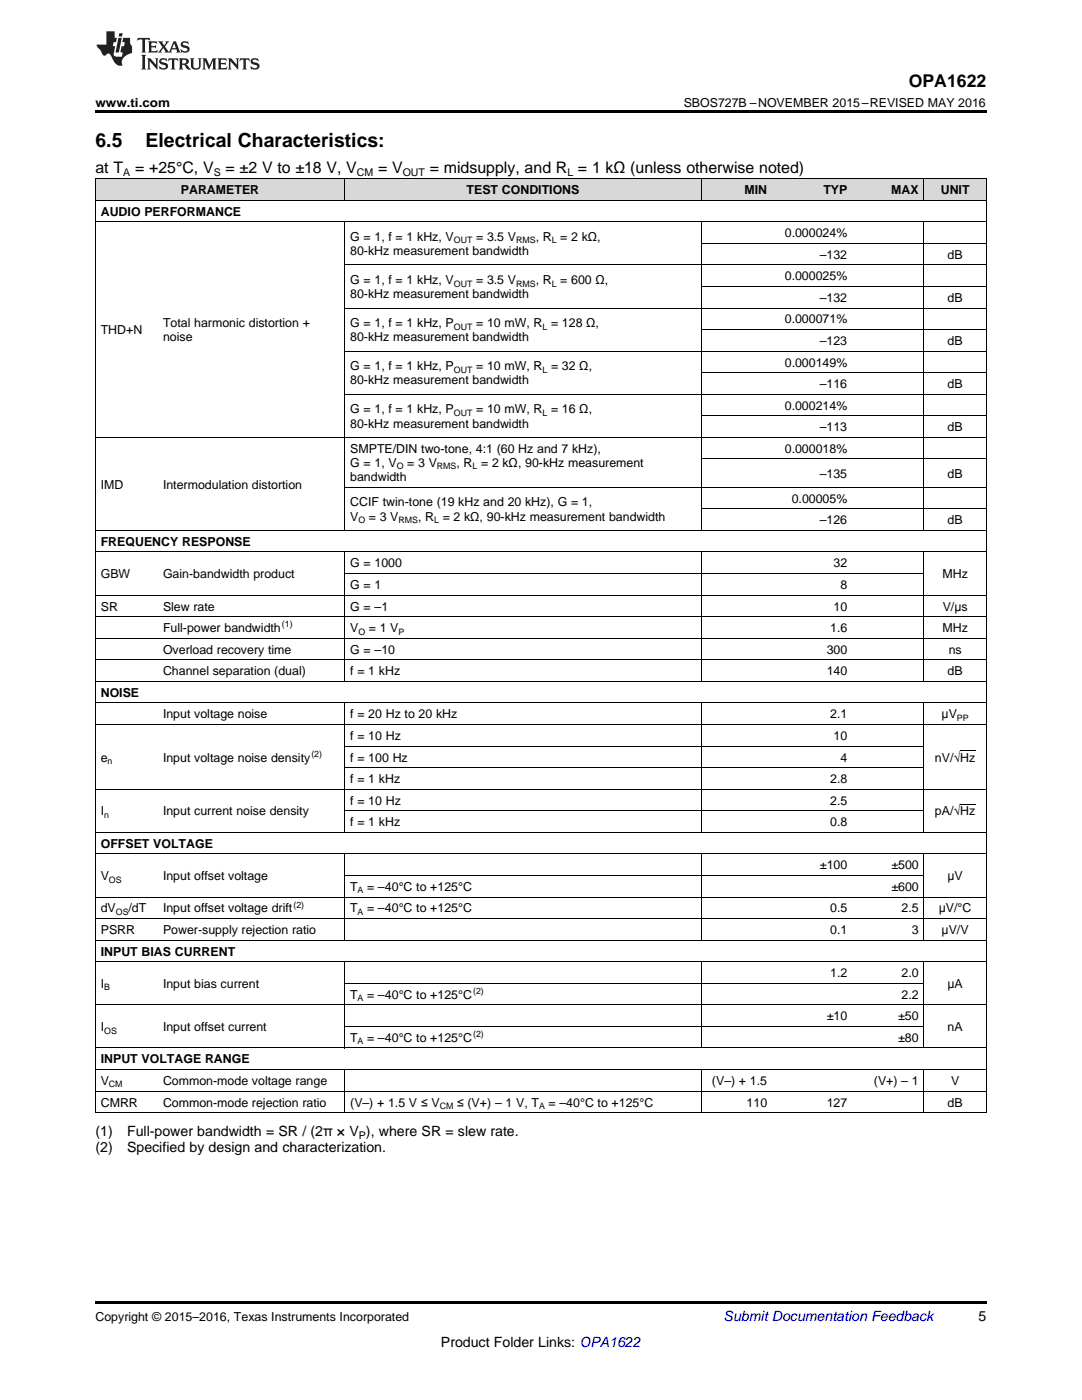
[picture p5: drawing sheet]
<svg xmlns="http://www.w3.org/2000/svg" width="216mm" height="279mm" viewBox="0 0 216 279" stroke-linecap="round" stroke-linejoin="round" font-family="sans-serif">
<defs><g id="words">
<g font-size="3.9">
<text x="19" y="29.3">6.5</text>
<text x="29.1" y="29.3">Electrical Characteristics:</text>
</g>
<text font-size="3.5" x="181.3" y="17.3">OPA1622</text>
<g font-size="3.2">
<text x="19" y="34.4">at T</text>
<text x="27" y="34.4">= +25°C, V</text>
<text x="45" y="34.4">= ±2 V to ±18 V, V</text>
<text x="75.5" y="34.4">= V</text>
<text x="85.8" y="34.4">= midsupply, and R = 1 kΩ (unless otherwise noted)</text>
</g>
<g font-size="2.8">
<text x="19" y="226.7">(1)</text>
<text x="25.4" y="226.7">Full-power bandwidth = SR / (2π × V ), where SR = slew rate.</text>
<text x="19" y="229.9">(2)</text>
<text x="25.4" y="229.9">Specified by design and characterization.</text>
<text x="195.3" y="263.6">5</text>
<text x="88" y="268.9">Product Folder Links: OPA1622</text>
</g>
<text font-size="2.8" fill="#0000c8" x="144.4" y="263.6">Submit Documentation Feedback</text>
<g font-size="2.5">
<text x="19" y="21.4">www.ti.com</text>
<text x="136.4" y="21.4">SBOS727B –NOVEMBER 2015–REVISED MAY 2016</text>
<text x="36.1" y="38.7">PARAMETER</text>
<text x="93.1" y="38.7">TEST CONDITIONS</text>
<text x="148.6" y="38.7">MIN</text>
<text x="164.3" y="38.7">TYP</text>
<text x="177.8" y="38.7">MAX</text>
<text x="187.7" y="38.7">UNIT</text>
<text x="20.1" y="43">AUDIO PERFORMANCE</text>
<text x="156.6" y="47.3">0.000024%</text>
<text x="69.9" y="48.1">G = 1, f = 1 kHz, V</text>
<text x="69.9" y="50.9">80-kHz measurement bandwidth</text>
<text x="95" y="48.1">= 3.5 V</text>
<text x="106.9" y="48.1">, R = 2 kΩ,</text>
<text x="163.6" y="51.6">–132</text>
<text x="189.1" y="51.6">dB</text>
<text x="69.9" y="56.7">G = 1, f = 1 kHz, V</text>
<text x="69.9" y="59.5">80-kHz measurement bandwidth</text>
<text x="95" y="56.7">= 3.5 V</text>
<text x="106.9" y="56.7">, R = 600 Ω,</text>
<text x="156.6" y="56">0.000025%</text>
<text x="32.5" y="65.3">Total harmonic distortion +</text>
<text x="69.9" y="65.3">G = 1, f = 1 kHz, P</text>
<text x="95" y="65.3">= 10 mW, R = 128 Ω,</text>
<text x="156.6" y="64.6">0.000071%</text>
<text x="163.6" y="60.3">–132</text>
<text x="189.1" y="60.3">dB</text>
<text x="20.1" y="66.7">THD+N</text>
<text x="32.5" y="68.1">noise</text>
<text x="69.9" y="68.1">80-kHz measurement bandwidth</text>
<text x="163.6" y="68.9">–123</text>
<text x="189.1" y="68.9">dB</text>
<text x="69.9" y="73.9">G = 1, f = 1 kHz, P</text>
<text x="69.9" y="76.7">80-kHz measurement bandwidth</text>
<text x="95" y="73.9">= 10 mW, R = 32 Ω,</text>
<text x="156.6" y="73.2">0.000149%</text>
<text x="163.6" y="77.5">–116</text>
<text x="189.1" y="77.5">dB</text>
<text x="69.9" y="82.5">G = 1, f = 1 kHz, P</text>
<text x="95" y="82.5">= 10 mW, R = 16 Ω,</text>
<text x="156.6" y="81.8">0.000214%</text>
<text x="69.9" y="85.3">80-kHz measurement bandwidth</text>
<text x="163.6" y="86.1">–113</text>
<text x="189.1" y="86.1">dB</text>
<text x="69.9" y="90.4">SMPTE/DIN two-tone, 4:1 (60 Hz and 7 kHz),</text>
<text x="69.9" y="93.2">G = 1, V</text>
<text x="81.2" y="93.2">= 3 V</text>
<text x="91.1" y="93.2">, R = 2 kΩ, 90-kHz measurement</text>
<text x="156.6" y="90.4">0.000018%</text>
<text x="163.6" y="95.4">–135</text>
<text x="189.1" y="95.4">dB</text>
<text x="20.1" y="97.5">IMD</text>
<text x="32.5" y="97.5">Intermodulation distortion</text>
<text x="69.9" y="96">bandwidth</text>
<text x="69.9" y="101.1">CCIF twin-tone (19 kHz and 20 kHz), G = 1,</text>
<text x="158" y="100.3">0.00005%</text>
<text x="69.9" y="103.9">V</text>
<text x="73.6" y="103.9">= 3 V</text>
<text x="83.4" y="103.9">, R = 2 kΩ, 90-kHz measurement bandwidth</text>
<text x="163.6" y="104.6">–126</text>
<text x="189.1" y="104.6">dB</text>
<text x="20.1" y="108.9">FREQUENCY RESPONSE</text>
<text x="69.9" y="113.2">G = 1000</text>
<text x="166.3" y="113.2">32</text>
<text x="20.1" y="115.4">GBW</text>
<text x="32.5" y="115.4">Gain-bandwidth product</text>
<text x="69.9" y="117.5">G = 1</text>
<text x="167.7" y="117.5">8</text>
<text x="188.1" y="115.4">MHz</text>
<text x="20.1" y="121.8">SR</text>
<text x="32.5" y="121.8">Slew rate</text>
<text x="69.9" y="121.8">G = –1</text>
<text x="166.3" y="121.8">10</text>
<text x="188.1" y="121.8">V/μs</text>
<text x="32.5" y="126.2">Full-power bandwidth</text>
<text x="32.5" y="130.5">Overload recovery time</text>
<text x="69.9" y="126.2">V</text>
<text x="69.9" y="130.5">G = –10</text>
<text x="73.6" y="126.2">= 1 V</text>
<text x="165" y="130.5">300</text>
<text x="165.7" y="126.2">1.6</text>
<text x="188.1" y="126.2">MHz</text>
<text x="189.3" y="130.5">ns</text>
<text x="32.5" y="134.8">Channel separation (dual)</text>
<text x="69.9" y="134.8">f = 1 kHz</text>
<text x="165" y="134.8">140</text>
<text x="189.1" y="134.8">dB</text>
<text x="20.1" y="139.1">NOISE</text>
<text x="32.5" y="143.4">Input voltage noise</text>
<text x="69.9" y="143.4">f = 20 Hz to 20 kHz</text>
<text x="165.7" y="143.4">2.1</text>
<text x="187.9" y="143.4">μV</text>
<text x="69.9" y="147.7">f = 10 Hz</text>
<text x="166.3" y="147.7">10</text>
<text x="20.1" y="152">e</text>
<text x="32.5" y="152">Input voltage noise density</text>
<text x="69.9" y="152">f = 100 Hz</text>
<text x="167.7" y="152">4</text>
<text x="186.5" y="152">nV/√Hz</text>
<text x="69.9" y="156.3">f = 1 kHz</text>
<text x="69.9" y="160.6">f = 10 Hz</text>
<text x="165.7" y="156.3">2.8</text>
<text x="165.7" y="160.6">2.5</text>
<text x="20.1" y="162.7">I</text>
<text x="32.5" y="162.7">Input current noise density</text>
<text x="69.9" y="164.9">f = 1 kHz</text>
<text x="165.7" y="164.9">0.8</text>
<text x="186.5" y="162.7">pA/√Hz</text>
<text x="20.1" y="169.2">OFFSET VOLTAGE</text>
<text x="163.6" y="173.5">±100</text>
<text x="177.9" y="173.5">±500</text>
<text x="20.1" y="175.6">V</text>
<text x="32.5" y="175.6">Input offset voltage</text>
<text x="69.9" y="177.8">T</text>
<text x="73.3" y="177.8">= –40°C to +125°C</text>
<text x="177.9" y="177.8">±600</text>
<text x="189.1" y="175.6">μV</text>
<text x="20.1" y="182.1">dV</text>
<text x="25.7" y="182.1">/dT</text>
<text x="32.5" y="182.1">Input offset voltage drift</text>
<text x="69.9" y="182.1">T</text>
<text x="73.3" y="182.1">= –40°C to +125°C</text>
<text x="165.7" y="182.1">0.5</text>
<text x="179.9" y="182.1">2.5</text>
<text x="187.3" y="182.1">μV/°C</text>
<text x="20.1" y="186.4">PSRR</text>
<text x="20.1" y="190.7">INPUT BIAS CURRENT</text>
<text x="32.5" y="186.4">Power-supply rejection ratio</text>
<text x="165.7" y="186.4">0.1</text>
<text x="182" y="186.4">3</text>
<text x="187.9" y="186.4">μV/V</text>
<text x="20.1" y="197.2">I</text>
<text x="32.5" y="197.2">Input bias current</text>
<text x="165.7" y="195">1.2</text>
<text x="179.9" y="195">2.0</text>
<text x="189.1" y="197.2">μA</text>
<text x="69.9" y="199.3">T</text>
<text x="73.3" y="199.3">= –40°C to +125°C</text>
<text x="165" y="203.6">±10</text>
<text x="179.2" y="203.6">±50</text>
<text x="179.9" y="199.3">2.2</text>
<text x="20.1" y="205.8">I</text>
<text x="32.5" y="205.8">Input offset current</text>
<text x="69.9" y="207.9">T</text>
<text x="73.3" y="207.9">= –40°C to +125°C</text>
<text x="179.2" y="207.9">±80</text>
<text x="189.1" y="205.8">nA</text>
<text x="20.1" y="212.2">INPUT VOLTAGE RANGE</text>
<text x="20.1" y="216.5">V</text>
<text x="20.1" y="220.8">CMRR</text>
<text x="32.5" y="216.5">Common-mode voltage range</text>
<text x="32.5" y="220.8">Common-mode rejection ratio</text>
<text x="69.9" y="220.8">(V–) + 1.5 V ≤ V</text>
<text x="91.2" y="220.8">≤ (V+) – 1 V, T</text>
<text x="109.5" y="220.8">= –40°C to +125°C</text>
<text x="142.1" y="216.5">(V–) + 1.5</text>
<text x="149" y="220.8">110</text>
<text x="165" y="220.8">127</text>
<text x="174.4" y="216.5">(V+) – 1</text>
<text x="189.1" y="220.8">dB</text>
<text x="189.8" y="216.5">V</text>
<text x="19" y="263.6">Copyright © 2015–2016, Texas Instruments Incorporated</text>
</g>
<g font-size="2.1">
<text x="24.6" y="35.1">A</text>
<text x="42.7" y="35.1">S</text>
<text x="71.2" y="35.1">CM</text>
<text x="80.4" y="35.1">OUT</text>
<text x="113.2" y="35.1">L</text>
<text x="71.6" y="227.3">P</text>
</g>
<g font-size="1.8">
<text x="90.6" y="48.6">OUT</text>
<text x="103" y="48.6">RMS</text>
<text x="110.1" y="48.6">L</text>
<text x="90.6" y="57.2">OUT</text>
<text x="103" y="57.2">RMS</text>
<text x="110.1" y="57.2">L</text>
<text x="90.6" y="65.8">OUT</text>
<text x="108.3" y="65.8">L</text>
<text x="90.6" y="74.4">OUT</text>
<text x="108.3" y="74.4">L</text>
<text x="90.6" y="83">OUT</text>
<text x="108.3" y="83">L</text>
<text x="79.2" y="93.7">O</text>
<text x="87.2" y="93.7">RMS</text>
<text x="94.3" y="93.7">L</text>
<text x="71.5" y="104.4">O</text>
<text x="79.5" y="104.4">RMS</text>
<text x="86.6" y="104.4">L</text>
<text x="56.3" y="125.2">(1)</text>
<text x="71.5" y="126.6">O</text>
<text x="79.5" y="126.6">P</text>
<text x="190.9" y="143.9">PP</text>
<text x="21.4" y="152.5">n</text>
<text x="62.1" y="151">(2)</text>
<text x="20.8" y="163.2">n</text>
<text x="21.7" y="176.1">OS</text>
<text x="71.4" y="178.3">A</text>
<text x="23.1" y="182.6">OS</text>
<text x="58.6" y="181.1">(2)</text>
<text x="71.4" y="182.6">A</text>
<text x="20.8" y="197.7">B</text>
<text x="71.4" y="199.8">A</text>
<text x="94.4" y="198.3">(2)</text>
<text x="20.8" y="206.3">OS</text>
<text x="71.4" y="208.4">A</text>
<text x="94.4" y="206.9">(2)</text>
<text x="21.7" y="217">CM</text>
<text x="87.7" y="221.3">CM</text>
<text x="107.6" y="221.3">A</text>
</g>
</g></defs>
<g fill="#d8d8d8">
<path d="M19 35.7h12.5v4.3h-12.5z"/>
<path d="M31.5 35.7h37.3v4.3h-37.3z"/>
<path d="M68.8 35.7h35.6v4.3h-35.6z"/>
<path d="M104.4 35.7h35.5v4.3h-35.5z"/>
<path d="M139.9 35.7h14.3v4.3h-14.3z"/>
<path d="M154.2 35.7h16v4.3h-16z"/>
<path d="M170.2 35.7h14.2v4.3h-14.2z"/>
<path d="M184.4 35.7h12.4v4.3h-12.4z"/>
</g>
<path d="M19 22h177.8v.5h-177.8zM19 259.7h177.8v.5h-177.8z" fill="#000"/>
<g fill="none" stroke="#000" stroke-width=".2">
<path d="M19 35.6l177.8 .1v186.4M19 40h177.8M19.1 35.7v186.4M68.8 35.7v4.3M139.9 35.7v4.3M184.3 35.7v4.3M19 44.3h177.8M68.8 44.3v61.6M68.8 52.9h128M139.9 44.3v61.6M139.9 57.2h56.9M139.9 48.6h56.9"/>
<path d="M184.3 44.3v61.6M68.8 78.7h128M68.8 70.1h128M68.8 61.5h128M139.9 74.4h56.9M139.9 65.8h56.9M19 87.3h177.8M68.8 97.2h128M139.9 91.6h56.9M139.9 83h56.9M19 118.8h177.8M19 110.2h177.8"/>
<path d="M19 105.9h177.8M68.8 110.2v25.8M68.8 114.5h115.6M139.9 110.2v25.8M139.9 101.5h56.9M184.3 110.2v25.8M19 136h177.8M19 131.7h177.8M19 127.4h177.8M19 123.1h177.8M19 157.5h177.8M19 144.6h177.8"/>
<path d="M19 140.3h177.8M68.8 140.3v25.9M68.8 153.2h115.6M68.8 148.9h115.6M139.9 140.3v25.9M184.3 140.3v25.9M19 179h177.8M19 170.4h177.8M19 166.1h177.8M68.8 170.4v17.3M68.8 174.7h115.6M68.8 161.8h115.6"/>
<path d="M139.9 170.4v17.3M184.3 170.4v17.3M19 191.9h177.8M19 187.6h177.8M19 183.3h177.8M68.8 191.9v17.3M68.8 196.2h115.6M139.9 191.9v17.3M184.3 191.9v17.3M19 217.8h177.8M19 213.4h177.8M19 209.1h177.8"/>
<path d="M19 200.5h177.8M68.8 213.5v8.6M68.8 204.8h115.6M139.9 213.5v8.6M184.3 213.5v8.6M19 222.1h177.8"/>
</g>
<g fill="#231f20">
<path d="M27.5 7.6l-.1 .5 .4-.2h.6v.1v2.1l-.2 .4h1l-.3-.4v-2.1l.1-.1h.5l.5 .2-.2-.5zM29.5 8.3l.2 .3v1.5l-.2 .4h1.8l.2-.6a1.04 1.04 0 0 1-1.3 .2v-.7h.6l.3 .2v-.6l-.3 .2h-.6v-.6l.8-.1 .4 .3-.2-.5zM31.5 8.3l.9 1.1-.9 1.1h.8l-.2-.2 .5-.7 .4 .7-.2 .2h1.5l-.1-.2 .1-.4h.9l.1 .4-.2 .2h1l-.3-.3-.7-1.9h-.5l-.9 2-.8-1 .9-1h-.8l.1 .3-.3 .5-.4-.6 .2-.2zM34.7 8.6l.4 1h-.7zM36.3 8.4a.63 .63 0 0 0-.2 .7 .63 .63 0 0 0 .6 .4l.6 .2 .1 .2a.75 .75 0 0 1-.7 .4 .75 .75 0 0 1-.6-.5l.1 .7 .1-.1a1.11 1.11 0 0 0 1.5-.6 1.13 1.13 0 0 0-1.2-.8l-.1-.4a1.04 1.04 0 0 1 1.2 .2l-.2-.5-.1 .1-.5-.2zM28.2 10.9l.2 .4v2.2l-.2 .4h1l-.3-.4v-2.2l.3-.4zM29.3 11.6l.3 .4v1.5l-.3 .4h.8l-.2-.4v-1.3l1.5 1.7v-1.9l.2-.4h-.7l.2 .4v.9l-1.1-1.3zM32 11.8a.62 .62 0 0 0-.2 .7 .62 .62 0 0 0 .6 .4l.6 .1 .1 .3a.76 .76 0 0 1-.7 .3 .76 .76 0 0 1-.6-.4l.1 .7 .1-.1a1.11 1.11 0 0 0 1.5-.6 1.13 1.13 0 0 0-1.2-.8l-.1-.4a1.04 1.04 0 0 1 1.2 .2l-.2-.6-.1 .1-.5-.1zM33.7 11.6l-.2 .6a.61 .61 0 0 1 .8-.3v1.6l-.2 .4h.9l-.2-.4v-1.6a.63 .63 0 0 1 .8 .3l-.2-.6zM35.6 11.6l.3 .4v1.5l-.3 .4h1l-.2-.2v-.8l.5 .2a.76 .76 0 0 0 1.2 .7l-1-1a.58 .58 0 0 0 .6-.5 .58 .58 0 0 0-.5-.6zM36.4 11.9h.1a.45 .45 0 0 1 .5 .1 .45 .45 0 0 1 .1 .5l-.7 .2zM37.9 11.6l.2 .2a2.17 2.17 0 0 0 .3 1.9 .99 .99 0 0 0 1.6-.6v-1.1l.2-.4h-.7l.2 .2a1.92 1.92 0 0 1-.2 1.8 .6 .6 0 0 1-.9-.5v-1.1l.2-.4zM40.4 11.6l.2 .4v1.5l-.2 .4h.7l-.2-.4v-1.4l.8 1.8 .8-1.8v1.4l-.2 .4h.9l-.2-.4v-1.5l.2-.4h-.8l-.6 1.5-.6-1.5zM43.4 11.6l.2 .4v1.5l-.2 .4h1.8l.2-.6a1.04 1.04 0 0 1-1.3 .1v-.6h.5l.4 .2v-.6l-.4 .2h-.5v-.7h.8l.3 .3-.1-.6zM45.5 11.6l.2 .4v1.5l-.2 .4h.7l-.2-.4v-1.3l1.5 1.7v-1.9l.2-.4h-.7l.2 .4v.9l-1.1-1.3zM47.9 11.6l-.1 .6a.61 .61 0 0 1 .8-.3v1.6l-.3 .4h1l-.3-.4 .1-1.6a.63 .63 0 0 1 .7 .3l-.1-.6zM50.2 11.8a.62 .62 0 0 0-.2 .7 .62 .62 0 0 0 .6 .4l.6 .1 .2 .3a.76 .76 0 0 1-.8 .3 .76 .76 0 0 1-.6-.4l.1 .7 .2-.1a1.11 1.11 0 0 0 1.5-.6 1.13 1.13 0 0 0-1.3-.8l-.1-.4a1.04 1.04 0 0 1 1.2 .2l-.1-.6-.2 .1-.5-.1z"/>
<path d="M21.2 6.3v2.6h-1.9l.1 .4 .7 .9a.91 .91 0 0 0 1 .8 .56 .56 0 0 1 .5-.3 .56 .56 0 0 1 .5 .3l.4 .8a1.53 1.53 0 0 0 1.9 1.2 1.54 1.54 0 0 1 1-2.1l.9-.3v-1.4a1.52 1.52 0 0 1-.3-1.6h-1.4l-.2 .8h.5l-.2 .8h-.4l-.2 1v.2l.4 .1-.2 .8a1.93 1.93 0 0 1-1.6-.3l.3-1.8h-.5l.2-.8h.4l.2-.8h-.4v-1.3zM23.6 7.6l-.6 2.9h.7l.6-2.9zM23.8 6.6l-.1 .7h.6l.2-.7z"/>
</g>
<path d="M191.6 149.8h3M191.6 160.6h3" fill="none" stroke="#000" stroke-width=".2"/>
<use href="#words"/>
</svg>
